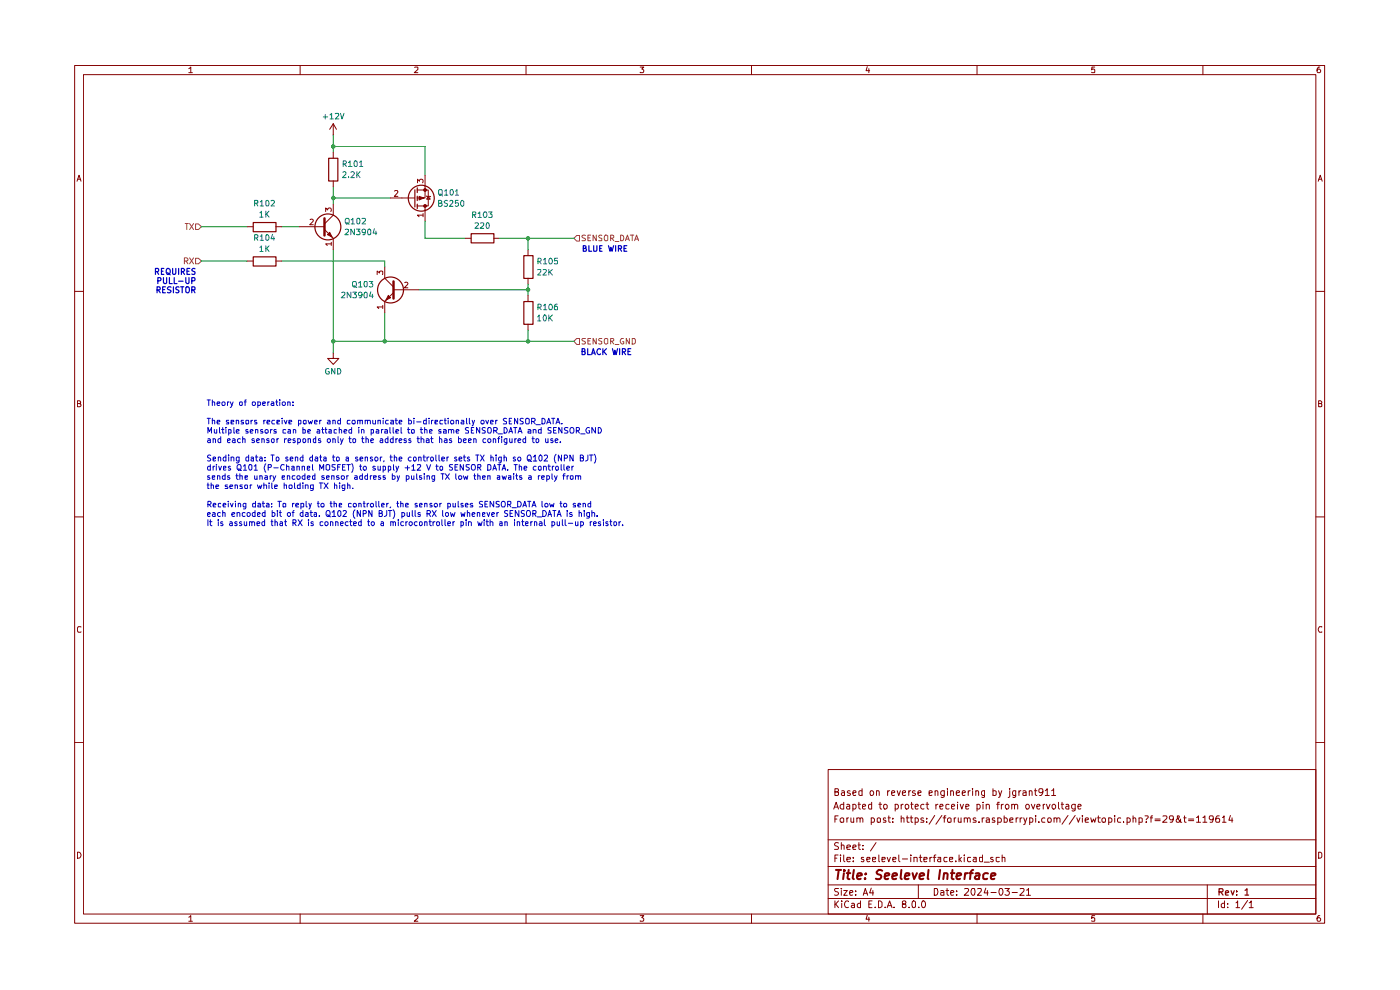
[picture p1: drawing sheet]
<svg xmlns="http://www.w3.org/2000/svg" width="297mm" height="210mm" viewBox="0 0 297 210" stroke-linecap="round" stroke-linejoin="round" font-family="sans-serif">
<g fill="none" stroke="#840000" stroke-width=".21">
<path d="M15.8 13.9h265.2v181.9h-265.2zM17.7 15.8h261.4v178.1h-261.4zM40 14.6l.5-.4v1.2M40 15.4h.8M63.7 13.9v1.9M88 14.3l.6-.1v.5l-.7 .7h.7M111.6 13.9v1.9M135.8 14.2h.8l-.5 .4 .5 .3-.1 .4h-.7M159.4 13.9v1.9M184 14.1l-.3 .9h.8M184.3 14.6v.8M207.3 13.9v1.9"/>
<path d="M232.2 14.2h-.6v.6l.1-.2h.4l.1 .2v.5h-.6M255.2 13.9v1.9M280 14.2a.55 .55 0 0 0-.6 .5l.2 .7h.4l.2-.2v-.3l-.3-.3h-.2l-.3 .3M16.3 38.4l.5-1.2 .4 1.2M16.5 38h.6M279.7 38.4l.4-1.2 .4 1.2M279.7 38h.6M15.8 61.8h1.9M70.7 74.8v1.2h1.2l-1.2 1.3-1.2-1.3h1.2M70.7 74.8h.1M279.1 61.8h1.9M16.4 85.6h.6v-.5l-.6-.1v1.3h.5l.3-.4-.3-.3"/>
<path d="M279.7 85.6h.5l.2-.3-.2-.3h-.5v1.3h.5l.2-.1v-.4l-.2-.2M15.8 109.6h1.9M279.1 109.6h1.9M17.2 133l-.6-.1-.2 .3v.7l.2 .2 .6-.1M280.4 133l-.5-.1-.2 .5 .2 .7 .5-.1M15.8 157.5h1.9M279.1 157.5h1.9M175.7 163.2h103.4v30.7h-103.4zM175.7 178.1h103.4M176.9 171.6l.5-1.4 .5 1.4M177 171.2h.7M177.1 168l.6-.1 .2-.2-.1-.3-.7-.1v1.4h.5l.3-.1v-.5l-.4-.1"/>
<path d="M177.1 173.7h.4M177.8 173.1h-.7v1.3M177.9 178.8l-.6-.1-.3 .4 .1 .2a.56 .56 0 0 1 .6 .3 .56 .56 0 0 1 0 .6h-.7M178.2 173.7a.45 .45 0 0 1 .8 0l-.1 .7h-.5zM178.5 179.4l.1-.2 .5 .2v.8M178.5 178.7v1.5M178.6 167.8h.5l.1 .9M179 170.7a.52 .52 0 0 0-.8 .2l.2 .6h.6M179 170.2v1.4M179.2 168.1h-.6l-.1 .3 .1 .3h.6M179.7 179.7l.7-.1-.1-.3-.4-.1-.2 .2v.8h.6M179.7 170.7h.5l.1 .9"/>
<path d="M179.7 173.5v.9M180 173.5l-.3 .2M180.3 170.9l-.6 .1-.1 .3 .1 .3 .6-.1M180.3 167.8a.35 .35 0 0 0-.3-.1 .35 .35 0 0 0-.3 .4l.7 .3-.2 .3h-.5M180.5 173.5l.1 .9 .5-.1M180.9 179.7l.7-.1-.2-.4h-.3l-.2 .2v.6l.1 .2h.5M180.9 170.7l.5-.1 .2 .3v.4l-.2 .3-.5-.1M180.9 168.2l.7-.1-.2-.4-.4 .1-.1 .7 .2 .2h.4M180.9 170.6v1.4M181.1 173.5v.9M181.8 173.7l.1-.1a.36 .36 0 0 1 .6 .1v.7M181.8 173.5v.9"/>
<path d="M182 179.2h.5M182 170.6h.5M182.2 178.7v1.3l.1 .2h.2M182.2 170.2v1.2l.3 .2M182.5 173.7l.1-.2 .4 .1 .1 .8M182.9 167.8l-.4-.1-.3 .2v.7l.3 .1h.4M182.9 167.3v1.4M183 171.1l.6-.2-.1-.3-.4 .1-.1 .7 .2 .2 .4-.1M183.1 179.3v.1M184.8 173.6l.5-.1 .2 .2-.1 .6-.6 .1M184.8 173.5v1.4M184.9 170.7l-.4-.1-.3 .3 .1 .6h.6"/>
<path d="M184.9 170.2v1.4M185.8 178.7l-1.1 1.8M185.9 167.9l.2-.2 .3 .1 .1 .9M185.9 167.7v1M186.1 173.7l.3-.2 .4 .2-.1 .7-.6-.1zM186.4 170.6h.6M186.7 170.2v1.2l.3 .2M187.5 170.7a.45 .45 0 0 1 .7 .2l-.1 .6-.4 .1-.2-.3zM187.9 173.6l-.4-.1-.1 .2 .1 .3 .5 .2-.1 .2h-.5M188.3 167.7v1M188.4 173.5h.5M188.6 173.1v1.1v.2h.3"/>
<path d="M188.7 167.7l-.4 .4M189.1 168.2l.7-.1-.1-.4-.5 .1-.1 .7 .2 .2h.4M189.4 174.3v.1M189.4 173.6v.1M189.9 170.7l.4-.1 .3 .3-.1 .6-.2 .1-.4-.1M189.9 170.6v1.4M190.3 167.7l.4 1 .3-1M191.2 173.7l.2-.2 .4 .1v.8M191.2 170.6v1M191.2 173.1v1.3M191.4 168.2l.7-.1v-.3l-.4-.1-.3 .3 .1 .7h.6M191.6 170.6l-.4 .3"/>
<path d="M192.1 170.7a.45 .45 0 0 1 .7 .2l-.1 .6-.4 .1-.3-.3zM192.3 173.5h.6M192.4 173.1v1.1l.1 .2h.4M192.8 167.7v1M193.1 173.5h.5M193.2 167.7l-.3 .1-.1 .3M193.2 170.6h.5M193.3 173.1v1.1l.1 .2h.2M193.4 170.2v1.2l.3 .2M194.1 173.6l.5-.1 .2 .2-.1 .7h-.6M194.1 171.1l.7-.2-.1-.3-.5 .1-.1 .7 .2 .2 .4-.1M194.1 167.8a.35 .35 0 0 0-.3-.1 .35 .35 0 0 0-.3 .4l.7 .3-.2 .3h-.5"/>
<path d="M194.1 173.5v1.4M194.7 168.2l.7-.1-.2-.4-.4 .1-.1 .7 .3 .2h.3M195.9 173.6a.36 .36 0 0 0-.6 .1l.7 .5-.1 .2h-.6M196 170.7a.45 .45 0 0 0-.7 .2l.1 .6 .3 .1 .3-.1M196.4 170.6h.6M196.6 174.3v.1M196.6 173.6v.1M196.7 170.2v1.2l.3 .2M197.1 168.2l.7-.1-.1-.3h-.6v.9h.6M198.3 173l-1.2 1.8M198.4 167.9l.1-.2 .4 .1 .1 .9M198.4 167.7v1"/>
<path d="M198.5 170.6v1M199 170.6l-.5 .3M199.4 171.1l.7-.2-.2-.3-.4 .1-.1 .7 .2 .2 .4-.1M199.8 173l-1.3 1.8M200.1 173.5h.6M200.3 167.7l-.1 1.4h-.6M200.3 167.8l-.4-.1-.3 .4 .1 .6h.6M200.7 173.1h-.4v1.3M201 173.7a.45 .45 0 0 1 .8 0l-.1 .7-.6-.1zM201 167.3v.1M201 167.7v1M201.3 170.7l-.4-.1-.2 .2v.7l.2 .1 .4-.1"/>
<path d="M201.7 167.9l.1-.2 .4 .1 .1 .9M201.7 167.7v1M201.8 171.1l.7-.2-.1-.3-.5 .1-.1 .7 .3 .2 .3-.1M202.4 173.5v.9M202.8 173.5l-.4 .2M202.9 168.2l.6-.1v-.3l-.4-.1-.2 .3v.7h.6M203.1 170.2v.1M203.1 170.6v1M203.3 173.5l.1 .9 .5-.1M203.7 170.6l.3 1 .4-1M203.9 173.5v.9M204.1 168.2l.7-.1-.1-.3-.4-.1-.2 .3 .1 .7h.5"/>
<path d="M204.6 173.7v-.1a.36 .36 0 0 1 .6 .1v.7M204.6 173.5v.9M204.9 171.1l.7-.2-.1-.2h-.6v.8h.6M205.2 173.7l.2-.2 .3 .1 .1 .8M205.4 167.7v1M205.8 167.7l-.4 .4M206.3 167.3v.1M206.3 167.7v1M207 173.6a.36 .36 0 0 0-.6 .1l.7 .5-.1 .2h-.6M207 167.9l.2-.2 .3 .1 .1 .9M207 167.7v1M207.3 170.7l.4-.1 .2 .3v.6l-.2 .1-.4-.1"/>
<path d="M207.3 170.6v1.4M207.7 174.3v.1M208.4 173.5v.9M208.5 170.2v.1M208.5 170.6v1M208.8 173.5l-.4 .2M208.9 167.7v1.4h-.6M208.9 167.8l-.4-.1-.3 .4 .2 .6h.5M209.2 173.6l.4-.1 .3 .2v.7h-.7v-.4l.7-.2M209.2 170.8l.1-.1a.36 .36 0 0 1 .6 .2v.7M209.2 170.6v1M210.7 167.8l.4-.1 .2 .2v.7l-.2 .1h-.4"/>
<path d="M210.7 167.3v1.4M211 173.6l-.3-.1-.2 .2 .2 .3 .4 .2-.1 .2h-.5M211.4 170.6h.6M211.7 173.6a.52 .52 0 0 1 .7 .1l-.1 .7h-.6M211.7 173.5v1.4M211.8 167.7l.4 1M212 170.2h-.3v1.4M212.4 170.6v1M212.5 167.7l-.4 1.4-.3 .1M212.9 170.6l-.5 .3M213 173.1v1.3h.5l.2-.7-.3-.2-.4 .1M213.3 170.9l.2-.3h.3l.2 .3v.4l-.2 .3-.4-.1z"/>
<path d="M214.2 174l.7-.2v-.2l-.4-.1-.3 .2 .1 .7h.6M214.2 167.7v1.3l-.3 .2M214.2 167.3v.1M214.6 170.8l.3-.2 .3 .1v.9M214.6 170.6v1M215.2 170.9a.35 .35 0 0 1 .4-.3 .35 .35 0 0 1 .3 .3v.7M215.5 167.7v1.2l-.3 .3-.3-.1M215.5 167.8l-.4-.1-.3 .4 .1 .6h.6M215.6 173.5v.9M216 173.5l-.4 .2M216.2 167.7v1M216.4 173.5v.9"/>
<path d="M216.6 167.7l-.4 .4M216.8 173.5l-.4 .2M217 167.8h.6l.1 .9M217.2 173.5l.3 .9M217.6 170.9l.2-.3h.3l.3 .3v.4l-.3 .3-.4-.1zM217.7 168.1l-.7 .1v.5h.7M217.8 173.5l-.4 1.3-.2 .1M218.4 167.9l.1-.2 .4 .1v.9M218.4 167.7v1M218.4 173.6a.45 .45 0 0 1 .7 .1l-.2 .7h-.5M218.4 173.5v1.4M218.8 170.6l.4 1 .3-1"/>
<path d="M219.5 167.7h.5M219.6 167.3v1.2l.4 .2M219.7 173.1h.1M219.7 173.5v.9M220 171.1l.6-.2-.1-.3-.4 .1-.1 .7 .2 .2 .4-.1M220.4 174.3v.1M221.2 167.9l-.2 .2h-.4l-.2-.2 .2-.6 .6 .1a.99 .99 0 0 1-.4 1.3h-.2M221.3 170.6v1M221.7 173.6a.45 .45 0 0 0-.7 .1l.1 .6 .6 .1M221.7 170.6l-.4 .3M221.7 167.7l.5-.4v1.4M221.7 168.7h.9"/>
<path d="M222 170.6l.3 1 .5-1M222.3 173.6l.5-.1 .2 .2-.2 .7h-.5zM223.1 167.7l.4-.4v1.4M223.1 168.7h.8M223.2 170.9l.2-.3h.3l.2 .3v.4l-.2 .3-.4-.1zM223.6 173.7l.2-.2 .3 .1 .1 .8M223.6 173.5v.9M224.2 173.7a.35 .35 0 0 1 .3-.2 .35 .35 0 0 1 .4 .2v.7M224.5 170.2v1.2l.3 .2M225.1 170.6h.5M225.3 170.2v1.2l.3 .2M226.1 170.7h.6v.9"/>
<path d="M226.6 173l-1.3 1.8M226.7 170.9l-.6 .2v.2l.2 .3 .4-.1M228.1 170.6l-.1 1.4h-.6M228.1 170.7a.52 .52 0 0 0-.8 .2l.2 .6h.6M228.1 173l-1.3 1.8M228.4 173.5l.4 .9 .3-.9M228.7 171.1l.7-.2-.1-.2-.4-.1-.2 .3 .1 .6h.5M229.6 173.1h.1M229.6 173.5v.9M230.2 174l.7-.2v-.2l-.4-.1-.3 .2 .1 .7h.6M231.4 173.5l.2 .9 .4-.7 .2 .7 .3-.9M232.8 173.5h.6"/>
<path d="M233 173.1v1.1l.1 .2h.3M233.8 173.7a.45 .45 0 0 1 .6-.1v.8h-.5zM235.2 173.6a.45 .45 0 0 1 .7 .1l-.1 .6-.6 .1M235.2 173.5v1.4M236.5 173.1h.1M236.5 173.5v.9M237.7 173.6l-.4-.1-.2 .2 .1 .6 .5 .1M238.3 174.3v.1M239.1 173.6a.45 .45 0 0 1 .7 .1l-.1 .6-.6 .1M239.1 173.5v1.4M240.4 173.7l.1-.2 .4 .1 .1 .8M240.4 173.1v1.3"/>
<path d="M241.6 173.6l.5-.1 .2 .2v.6l-.7 .1M241.6 173.5v1.4M242.9 173.1h.6l.1 .1-.4 .7M243.2 174.3v.1M244 173.5h.5M244.5 173.1h-.2l-.1 .1v1.2M245 173.7h1.1M245 174.1h1.1M246.7 173.1h.7l.2 .3-.1 .3-.9 .7h1M248.9 173.7l-.2 .2h-.4l-.2-.2 .1-.6h.6a1.27 1.27 0 0 1-.1 1.3h-.5M250.4 173.7v.4l-.3 .3h-.4l-.2-.2 .1-.4 .5-.3v-.4h-.3v.5l.6 .8h.3M251.1 173.5h.5"/>
<path d="M251.3 173.1v1.1l.1 .2h.2M252.1 173.7h1.1M252.1 174.1h1.1M253.8 173.4l.5-.3v1.3M253.8 174.4h.9M255.2 173.4l.4-.3v1.3M255.2 174.4h.8M257.4 173.7l-.3 .2-.6-.2 .2-.6h.6a1.27 1.27 0 0 1-.2 1.3h-.4M258.7 173.1h-.5a1.01 1.01 0 0 0-.1 1.3h.6v-.7a.52 .52 0 0 0-.8 .1M259.3 173.4l.4-.3v1.3M259.3 174.4h.8M261 173l-.3 1h.8"/>
<path d="M261.4 173.5v.9M16.4 180.8a.65 .65 0 0 1 .8 .6 .65 .65 0 0 1-.8 .6zM40 194.6l.5-.4v1.2M40 195.4h.8M63.7 193.9v1.9M88 194.3l.6-.1v.5l-.7 .7h.7M111.6 193.9v1.9M135.8 194.2h.8l-.5 .5 .5 .2-.1 .4h-.7M159.4 193.9v1.9M175.7 190.6h103.4M175.7 187.7h103.4M175.7 183.8h103.4"/>
<path d="M177.1 191.1v1.4M177.1 182h.4M177.3 191.8l.6 .7M177.8 181.4h-.7v1.4M177.9 188.5l-.8 .1v.4l.6 .2 .2 .4-.4 .3-.5-.1M177.9 191.1l-.8 .8M178.3 181.4v.1M178.3 181.9v.9M178.5 188.5v.1M178.5 188.9v1M178.6 191.1v.2M178.6 191.6v.9"/>
<path d="M179 188.9h.7l-.7 1h.7M179 181.4v1.1l.2 .3M179.7 182.3l.7-.1-.1-.3h-.6v.1v.7h.6M180 191.3v-.1a.7 .7 0 0 0-.9 .5 .7 .7 0 0 0 .6 .8l.3-.1M180.3 189.4l.6-.2-.1-.3-.5 .1v.7l.1 .2 .4-.1M180.7 191.7l.4-.1 .2 .2v.7M181 182.6v.2M181 181.9v.1M181.3 191.9l-.7 .3 .2 .3 .5-.1M181.5 189.7v.2M181.5 189v.1M182.5 191.7a.45 .45 0 0 0-.6 .2l.1 .5h.5"/>
<path d="M182.5 191.1v1.4M183.1 180.1v.1M183.1 189.9l.5-1.4 .5 1.4M183.2 181.9h-.4l-.1 .1 .2 .3 .3 .1v.3h-.5M183.2 189.5h.8M183.9 182.3l.7-.1-.1-.3h-.5l-.1 .1 .1 .7h.5M184 194.1l-.3 .9h.8M184.3 194.6v.8M184.3 191.8h.5M184.8 188.4l-.3 1h.8M185 191.1h-.7v1.4h.7M185.1 182.3l.7-.1v-.3h-.6l-.1 .1 .1 .7h.6"/>
<path d="M185.2 188.9v1M185.7 192.4v.1M186.4 191.1h.3l.4 .3v.8l-.4 .3h-.3zM186.4 181.4v1.3l.2 .1M187.1 182.3l.7-.1-.1-.3h-.6v.8h.6M187.8 192.4v.1M188.2 192.5l.5-1.4 .5 1.4M188.2 181.9l.4 .9 .3-.9M188.4 192.1h.7M189.4 182.3l.7-.1-.1-.3h-.5l-.1 .1 .1 .7h.5M189.7 192.4v.1M190.7 181.4v1.1l.2 .3"/>
<path d="M191.4 182.2h1.1M191.7 191.8l-.3-.2v-.3l.3-.2 .4 .1v.5l-.7 .2v.5a.48 .48 0 0 0 .7 0 .48 .48 0 0 0 0-.6h-.2M192.9 192.4v.1M193.2 181.4v.1M193.2 181.9v.9M193.5 191.3l.4-.2 .3 .2-.1 1.1h-.6zM193.9 182l.6-.1 .1 .9M193.9 181.9v.9M194.8 187.7v2.9M194.9 192.4v.1M195 181.9h.6M195.2 181.4v1.1l.4 .3"/>
<path d="M195.7 191.2l.1-.1a.75 .75 0 0 1 .6 .7 .75 .75 0 0 1-.6 .7l-.3-.5zM196 182.3l.7-.1-.1-.3h-.6v.8h.6M197.3 181.9v.9M197.7 181.9h-.3l-.1 .2M198 181.9h.5M198.2 188.5h.5a.83 .83 0 0 1 .2 .9 .83 .83 0 0 1-.7 .5zM198.5 181.4h-.3v1.4M199 181.9h.6v.9M199.6 189h.6v.9M199.6 182.2h-.5l-.2 .3 .2 .3 .5-.1M200.2 189.2l-.6 .2v.4h.6M200.7 188.9h.6"/>
<path d="M200.9 188.5v1.2l.4 .2M200.9 181.9h-.6l-.1 .2 .1 .6h.6M201.4 182.3l.7-.1v-.3h-.6l-.1 .1 .1 .7h.6M201.7 189.4l.7-.2-.1-.2-.5-.1-.1 .2 .1 .7h.5M202.8 182.6v.2M202.9 189.7v.2M202.9 189v.1M203.5 181.4v1.4M203.5 182.2l.5 .6M204 181.9l-.5 .5M204.6 181.4v.1M204.6 181.9v.9"/>
<path d="M204.6 188.6l.7-.1 .2 .3-.9 1.1h.9M205.9 181.9h-.6l-.1 .2 .1 .6h.6M206.2 188.6l.5-.1a1.1 1.1 0 0 1-.2 1.4l-.3-.2-.2-.4zM206.5 181.9h.6v.9M207.1 182.2h-.4l-.3 .3 .3 .3 .4-.1M207.3 193.9v1.9M207.4 188.6l.7-.1 .1 .3-.8 1.1h.8M208.5 181.9l-.7 .1v.6l.2 .2 .5-.1M208.5 181.4v1.4M208.8 182.9h1.1M209.1 188.4l-.3 1h.8M209.5 188.9v1"/>
<path d="M210.2 189.3h1.1M210.7 181.9h-.5l-.1 .1 .2 .3 .4 .1v.3h-.6M212 181.9l-.7 .1v.6l.3 .2 .4-.1M212.1 188.5a.75 .75 0 0 1 .8 .6 .75 .75 0 0 1-.5 .8 .89 .89 0 0 1-.3-1.4zM212.6 182l.5-.1 .1 .9M212.6 181.4v1.4M213.2 188.5h.9l-.5 .5h.3l.2 .2-.1 .5-.1 .2-.7-.2M214.7 189.3h1.1M216.4 188.6l.7-.1 .2 .3-1 1.1h1M217.8 188.8l.4-.3v1.4M217.8 189.9h.8M232.2 194.2h-.6v.6l.1-.1h.4l.1 .1v.5h-.6"/>
<path d="M255.2 193.9v1.9M256.1 187.7v6.2M258.5 191.1v1.4M259.8 191.7l-.5-.1-.2 .3 .1 .5h.6M259.8 191.1v1.4M260.4 192.4v.1M260.4 191.7v.1M262.2 191.5l.4-.4v1.4M262.2 192.5h.8M264.7 191l-1.3 1.9M265 191.5l.3-.2 .1-.2v1.4M265 192.5h.9"/>
<path d="M279.7 180.8h.4l.3 .3v.6l-.3 .3h-.4zM280 194.2a.55 .55 0 0 0-.6 .5l.2 .7h.4l.2-.2v-.3l-.3-.2h-.2l-.3 .2"/>
<circle cx="185" cy="168.3" r=".48"/>
</g>
<path d="M258.6 189.2h.7l.2-.3-.1-.3-.8-.1v1.4M259 189.2l.5 .7M260 189.4l.6-.1-.1-.4-.4 .1-.1 .7 .1 .2h.5M261.2 188.9l.3 1 .3-1M262.3 189.8v.1M262.3 189v.2M264.1 188.9l.4-.4v1.4M264.1 189.9h.8" fill="none" stroke="#840000" stroke-width=".25"/>
<g fill="none" stroke="#840000" stroke-width=".42">
<path d="M177.3 184.5h1.1M177.9 184.5l-.2 2M179 185.2l-.1 1.3M179.1 184.5v.3M179.6 185.2h.8M180 184.5l-.2 1.7 .4 .3M181.1 184.5l-.2 1.7 .2 .3M181.8 185.9l1-.3v-.3a.6 .6 0 0 0-.9 .2v.9h.7M183.5 186.3v.2M183.7 185.3l.1 .1-.2 .1 .1-.2-.1 .2M187.2 184.7l-.8-.2-.4 .5 .1 .3 .7 .3 .2 .4-.4 .5-.8-.1M187.7 185.9l.9-.3v-.3a.6 .6 0 0 0-.8 .2v.9h.6"/>
<path d="M189.4 185.9l.9-.3-.1-.3a.6 .6 0 0 0-.8 .2v.9h.7M191.2 184.5l-.1 1.7 .2 .3M192 185.9l.9-.3v-.3h-.7l-.3 .9 .3 .3 .5-.1M193.6 185.2l.3 1.3 .6-1.3M195.1 185.9l.9-.3v-.3a.6 .6 0 0 0-.9 .2v.9h.8M197 184.5l-.2 1.7 .2 .3M199.4 184.5l-.2 2M200.3 185.4l.2-.2 .5 .1v1.2M200.3 185.2l-.2 1.3M201.7 185.2h.8M202.1 184.5l-.2 1.7 .4 .3M202.9 185.9l.9-.3v-.3l-.6-.1-.2 .3v.9h.7"/>
<path d="M204.8 185.2l-.2 1.3M205.3 185.2l-.6 .3M205.6 185.2h.8M206.5 184.5l-.5 .4-.2 1.6M207 185.3h.7l-.1 1.2M207.8 185.6l-.7 .1-.3 .4 .3 .4 .6-.1M209.6 185.3a.72 .72 0 0 0-1 .2v.8l.2 .2 .6-.1M210.2 185.9l.9-.3v-.3a.6 .6 0 0 0-.8 .2v.9h.6"/>
</g>
<path d="M122.3 50h.6v1.1h-.6l-.5-.6z" fill="#fff"/>
<g fill="none" stroke="#848400" stroke-width=".21">
<path d="M122.3 50h.6v1.1h-.6l-.5-.6zM124.2 50h-.7l-.1 .2 .6 .3 .2 .4-.2 .2h-.6M124.7 50.5h.4M125.3 49.9h-.6v1.2h.6M126.5 49.9v1.2l-.7-1.2v1.2M127.7 50l-.4-.1-.3 .2 .3 .4 .4 .1v.4l-.7 .1M128.4 49.9l.5 .1v.9l-.1 .2h-.4a.86 .86 0 0 1 0-1.2zM129.5 50.5h.5l.2-.2-.1-.3-.6-.1v1.2M129.8 50.5l.4 .6M130.5 51.2h.8M131.7 49.9a.66 .66 0 0 1 .6 .4 .66 .66 0 0 1-.2 .8h-.4zM132.7 51.1l.4-1.2 .4 1.2"/>
<path d="M132.8 50.7h.6M133.7 49.9h.8M134.1 49.9v1.2M134.6 51.1l.4-1.2 .5 1.2M134.8 50.7h.6"/>
</g>
<path d="M111.1 54.2h2v4.9h-2z" fill="none" stroke="#840000" stroke-width=".25"/>
<path d="M112 53v1.2M112 59v1.3" fill="none" stroke="#840000" stroke-width=".21"/>
<path d="M122.3 71.8h.6v1.3h-.6l-.5-.7z" fill="#fff"/>
<g fill="none" stroke="#848400" stroke-width=".21">
<path d="M122.3 71.8h.6v1.3h-.6l-.5-.7zM124.2 71.8h-.6l-.2 .2 .2 .3 .5 .2v.4h-.7M124.7 72.3h.4M125.3 71.8h-.6v1.2h.6M126.5 71.8v1.2l-.7-1.2v1.2M127.7 71.8h-.5l-.2 .2 .2 .3 .5 .2v.4h-.7M128.4 71.8h.4l.1 .2v.8l-.5 .2a.86 .86 0 0 1 0-1.2zM129.5 72.4l.6-.1 .1-.3-.2-.2h-.5v1.2M129.8 72.4l.4 .6M130.5 73.1h.8M132.3 71.8h-.5a.67 .67 0 0 0-.2 .7 .67 .67 0 0 0 .5 .5l.2-.1v-.4h-.2M133.5 71.8v1.2l-.7-1.2v1.2"/>
<path d="M134.1 71.8h.5l.2 .3v.5l-.3 .4h-.4z"/>
</g>
<path d="M100 49.6h4.8v1.9h-4.8zM111.1 64h2v4.8h-2z" fill="none" stroke="#840000" stroke-width=".25"/>
<path d="M98.6 50.5h1.3M104.7 50.5h1.2M112 62.7v1.2M112 68.8v1.2" fill="none" stroke="#840000" stroke-width=".21"/>
<path d="M41.5 47.5h.6l.7 .6-.7 .6h-.6z" fill="#fff"/>
<path d="M39.3 47.4h.7M39.6 47.4v1.3M40.2 47.4l.9 1.3M41.1 47.4l-.9 1.3M41.5 47.5h.6l.7 .6-.7 .6h-.6z" fill="none" stroke="#848400" stroke-width=".21"/>
<path d="M41.5 54.8h.6l.7 .6-.7 .6h-.6z" fill="#fff"/>
<path d="M39.1 55.4l.7-.1 .1-.3-.3-.3h-.5v1.3M39.5 55.4l.4 .6M40.2 54.7l.9 1.3M41.1 54.7l-.9 1.3M41.5 54.8h.6l.7 .6-.7 .6h-.6z" fill="none" stroke="#848400" stroke-width=".21"/>
<path d="M88.5 39.8v1.1M53.7 47.2h4.8v2h-4.8zM53.7 54.5h4.8v1.9h-4.8zM88 40.3v3.6M88.5 41.6v.9M88.5 43.3v.9" fill="none" stroke="#840000" stroke-width=".25"/>
<path d="M90.2 39.6v2.4h-1.7M52.4 48.1h1.3M52.4 55.4h1.3M58.5 48.1h1.3M58.5 55.4h1.3M85.3 42h2.7M88.5 40.3h2.3v3.4h-2.3M88.9 41.7l1 .3-1 .4zM90.2 43.7v.8" fill="none" stroke="#840000" stroke-width=".21"/>
<path d="M88.9 41.7l1 .3-1 .4z" fill="#840000"/>
<path d="M90 40.1h.4v.4h-.4zM90.4 41.6l1 .1M90.8 41.7l.5 .6h-.8z" fill="none" stroke="#840000" stroke-width=".21"/>
<circle cx="89.4" cy="42" r="2.75" fill="none" stroke="#840000" stroke-width=".25"/>
<path d="M90 40.1h.4v.4h-.4z" fill="#840000"/>
<path d="M90 43.5h.4v.4h-.4z" fill="none" stroke="#840000" stroke-width=".21"/>
<path d="M90 43.5h.4v.4h-.4z" fill="#840000"/>
<path d="M88.6 38.8v-.8l.4 .4 .1-.3h.6v.7M90.2 37.2v2.4M68.8 48.7l1.9 1.8M69.9 49.3l.5 1-.9-.5zM70.7 45.6l-1.9 1.9M82.8 42h2.5M83.7 40.6l.5-.2 .2 .3-.7 1h.7M89.7 45.6h-1.1l.3 .4M89.7 45.3v.7M90.2 44.5v2.4" fill="none" stroke="#840000" stroke-width=".21"/>
<path d="M68.8 46.3v3.7" fill="none" stroke="#840000" stroke-width=".51"/>
<path d="M69.9 49.3l.5 1-.9-.5z" fill="#840000"/>
<g fill="none" stroke="#840000" stroke-width=".25">
<path d="M69.7 33.6h2v4.8h-2z"/>
<circle cx="69.6" cy="48.1" r="2.75"/>
</g>
<g fill="none" stroke="#840000" stroke-width=".21">
<path d="M70.7 28.6h.1M70.7 26.2v2.4M70.7 32.3v1.2M70.7 38.4v1.2M70.7 26.2l-.8 1.2M70.7 26.2l.7 1.2M63.4 48.1h5.4M65.8 46.6l.4-.1 .3 .3-.8 .9h.8M69.1 44.9v-.8l.4 .4 .3-.4 .4 .1v.7M70.3 51.7h-1.2l.3 .4M70.3 51.4v.7M70.7 43.3v2.3"/>
<path d="M70.7 50.5v2.5M81.6 59l1.9 1.9M82.4 62.7l.4 .5-.9 .5zM83.5 62.1l-1.9 1.8"/>
</g>
<path d="M83.5 59.7v3.6" fill="none" stroke="#840000" stroke-width=".51"/>
<path d="M82.4 62.7l.4 .5-.9 .5z" fill="#840000"/>
<circle cx="82.8" cy="61.5" r="2.75" fill="none" stroke="#840000" stroke-width=".25"/>
<path d="M80 58.3v-.8l.5 .4v-.3l.2-.1 .5 .1-.1 .7M81.6 56.6v2.4M85.9 59.9h.4l.2 .3-.7 .8h.7M81.2 65.1h-1.2l.4 .3M81.2 64.8v.6M81.6 63.9v2.5M83.5 61.5h5.4" fill="none" stroke="#840000" stroke-width=".21"/>
<g fill="none" stroke="#008400" stroke-width=".21">
<path d="M70.7 28.6v3.7M70.7 39.6v3.7M70.7 31.1h19.5v6.1M42.8 55.4h9.6M42.8 48.1h9.6M59.8 55.4h21.8v1.2M59.8 48.1h3.6M70.7 53v21.8M70.7 42h12.1M90.2 46.9v3.6h8.4M105.9 50.5h15.9M112 50.5v2.5"/>
<path d="M70.7 72.4h51.1M81.6 66.4v6M88.9 61.5h23.1M112 60.3v2.4M112 70v2.4"/>
</g>
<g fill="none" stroke="#0000c2" stroke-width=".25">
<path d="M33 57.6h.5l.2-.2v-.3l-.2-.2h-.5v1.3M33.3 57.6l.4 .6M33.5 59.6l.6-.1v-.5l-.6-.1v1.3M34.2 57.5h.4M34.7 58.9v1l.2 .3 .5-.2v-1.1M34.8 56.9h-.6v1.3h.6M35.4 57.1l.1-.2 .5 .2a.79 .79 0 0 1-.2 1.1h-.3a.9 .9 0 0 1-.1-1.1zM35.5 57.9l.6 .4M35.9 58.9v1.3h.6M36.6 56.9v1.1l.2 .2h.2l.3-.2v-1.1M37 58.9v1.3h.6M37.9 56.9v1.3"/>
<path d="M37.9 59.6h.9M38.5 57.6h.4l.3-.4-.3-.3h-.4v1.3M38.7 57.6l.5 .6M39.4 58.9v1l.3 .3 .4-.2v-1.1M39.7 57.5h.4M40.3 56.9h-.6v1.3h.6M40.7 59.6h.5l.2-.2v-.3l-.2-.2h-.5v1.3M41.4 57l-.5-.1-.2 .3 .1 .2 .6 .3v.3l-.2 .2-.5-.1M123.7 52.7l.6-.1v-.4l-.6-.1v1.2h.6l.1-.4-.3-.2M124.9 52.1v1.2h.6M125.9 52.1l.1 1.2 .5-.1 .1-1.1M127.2 52.7h.4"/>
<path d="M127.7 52.1h-.5v1.2h.5M129.1 52.1l.3 1.2 .2-.8 .2 .8 .4-1.2M130.6 52.1v1.2M131.2 52.7h.6v-.5l-.6-.1v1.2M131.4 52.7l.5 .6M132.4 52.7h.4M133 52.1h-.6v1.2h.6M33.3 61.5l.6-.1v-.5l-.6-.1v1.3M33.6 61.5l.4 .6M34.5 61.4h.4M35.1 60.8h-.6v1.3h.6M36.3 60.9l-.5-.1-.3 .3 .2 .3 .6 .4-.3 .3-.5-.1"/>
<path d="M36.8 60.8v1.3M38 60.9h-.6v.5l.5 .2 .1 .3-.3 .2-.4-.1M38.3 60.8h.7M38.7 60.8v1.3M39.4 61l.5-.2a.86 .86 0 0 1 0 1.3l-.5-.2zM40.7 61.5l.7-.1v-.4l-.2-.2h-.5v1.3M41 61.5l.4 .6M123.5 74.6l.6-.1v-.4l-.2-.1h-.4v1.2l.6-.1 .1-.3-.3-.2M124.7 74v1.2h.6M125.5 75.2l.4-1.2 .4 1.2M125.6 74.9h.6M127.4 74.1l-.3-.1a.61 .61 0 0 0-.5 .7 .61 .61 0 0 0 .8 .4"/>
<path d="M127.9 74v1.2M128.1 74.6l.6 .6M128.7 74l-.8 .7M129.9 74l.4 1.2 .1-.9 .3 .9 .3-1.2M131.4 74v1.2M132 74.6h.6v-.6h-.6v1.2M132.3 74.6l.4 .6M133.2 74.6h.4M133.8 74h-.6v1.2h.6"/>
</g>
<g fill="#008400">
<circle cx="70.7" cy="72.4" r=".47"/>
<circle cx="112" cy="61.5" r=".47"/>
<circle cx="112" cy="50.5" r=".47"/>
<circle cx="112" cy="72.4" r=".47"/>
<circle cx="81.6" cy="72.4" r=".47"/>
<circle cx="70.7" cy="42" r=".47"/>
<circle cx="70.7" cy="31.1" r=".47"/>
</g>
<g fill="none" stroke="#008484" stroke-width=".21">
<path d="M68.6 24.8h.9M69 24.3v.9M70 24.4l.4-.4v1.2M70 25.2h.7M71.1 24.1l.6-.1 .2 .3-.8 .9h.8M72.2 24l.4 1.2 .4-1.2M72.7 36.6l.5-.2 .2 .3-.8 1h.8M72.8 34.8h.4l.3-.3-.1-.3-.6-.1v1.2M73.1 34.8l.4 .5M73.9 37.5v.2M73.9 34.5l.4-.4v1.2M73.9 35.3h.8"/>
<path d="M74.4 36.6l.5-.2 .3 .3-.1 .3-.7 .7h.8M75.2 34.2l.3-.1 .3 .3v.7l-.2 .2-.4-.1zM75.7 36.4v1.3M75.9 37l.5 .7M76.3 34.5l.3-.4v1.2M76.3 35.3h.7M76.4 36.4l-.7 .8M54 43.1h.6l.1-.5-.7-.1v1.2M54 50.5h.5l.2-.2v-.4l-.7-.1v1.2M54.4 43.1l.3 .6M54.4 50.5l.3 .5M55.1 45.1h.2l.2-.3v1.3"/>
<path d="M55.1 52.5l.4-.3v1.1M55.1 46.1h.7M55.1 53.3h.7M55.2 42.8l.3-.3v1.2M55.2 50.1l.3-.3v1.2M55.2 43.7h.7M55.2 51h.7M56.4 44.8v1.3M56.4 52.2v1.1M56.5 42.6l.2-.1a.84 .84 0 0 1 .2 1.2h-.3l-.2-.2zM56.5 49.9h.1a.6 .6 0 0 1 .5 .4 .6 .6 0 0 1-.2 .7h-.3l-.2-.2zM56.6 45.4l.5 .7"/>
<path d="M56.6 52.7l.5 .6M57.1 44.8l-.7 .8M57.1 52.2l-.7 .6M57.5 42.6l.5-.1 .3 .3-.8 .9h.8M57.8 49.7l-.3 .9h.8M58.1 50.2v.8M73.2 48.7h.7v.4l-.7 .7h.7M73.4 46.3h.5a.77 .77 0 0 1-.2 1.2h-.2a.86 .86 0 0 1-.1-1.2zM73.5 47.2l.6 .4M74.5 46.7l.3-.4v1.2M74.5 47.5h.7M74.9 59.7h.5a.86 .86 0 0 1 0 1.2 .46 .46 0 0 1-.6-.4z"/>
<path d="M75.2 48.6v1.2l-.8-1.2v1.2M75.6 48.6h.8l-.5 .4 .5 .3-.1 .5-.7-.1M75.7 46.5l.2-.2h.3a.91 .91 0 0 1-.1 1.2l-.4-.3zM76.8 46.4l.6-.1 .2 .2-.1 .3-.7 .7h.8M77.3 59.8l.4-.1 .2 .2v.7l-.3 .3-.3-.1zM77.6 49.1l-.1 .2a.42 .42 0 0 1-.6-.1 .42 .42 0 0 1 0-.5l.4-.1 .3 .3-.2 .8-.4 .1M78.1 48.7l.3-.1 .3 .3v.7l-.2 .2-.4-.1zM78.3 59.7h.8l-.4 .4 .3 .1v.6h-.7M79.4 48.5l-.2 .9h.7M79.8 49v.8M93.1 43.1l.5-.1v-.4l-.5-.1v1.3h.5l.2-.4-.3-.3M93.1 40.4l.1-.2h.4l.2 .2v.8l-.2 .2-.5-.2z"/>
<path d="M93.3 41.1l.6 .5M94.3 40.6l.4-.4v1.2M94.3 41.4h.7M94.9 42.6l-.4-.1-.3 .3 .1 .2 .6 .3v.3l-.2 .2-.5-.1M95.4 42.7l.4-.2 .3 .3-.8 1h.8M95.6 40.3l.4-.1a.72 .72 0 0 1-.2 1.2l-.3-.3zM96.6 40.6l.3-.4v1.2M96.6 41.4h.7M97.2 42.5h-.6v.6l.5-.1 .2 .2v.3l-.3 .3-.4-.2M97.9 42.6l.2-.1 .3 .3v.7l-.3 .3a.71 .71 0 0 1-.2-1.2zM100.2 45.6h.6l.1-.6h-.7v1.1M100.5 45.6l.4 .5"/>
<path d="M100.8 47.3l.5-.1 .2 .3-.7 .9h.7M101.4 45.3l.4-.3v1.1M101.4 46.1h.7M101.9 47.3h.7v.5l-.7 .6h.7M102.7 45h.4a.66 .66 0 0 1-.2 1.1 .84 .84 0 0 1-.2-1.1zM103.2 47.3l.3-.1a.91 .91 0 0 1 .1 1.2l-.4-.1zM103.6 45h.8l-.4 .4 .4 .2v.5h-.8M114 57.2h.7v.5l-.7 .6h.7M114.1 55.5l.6-.1v-.5l-.6-.1v1.2M114.4 55.5l.4 .5M115.2 57.2h.6l.1 .3-.8 .8h.8M115.3 55.1l.4-.3v1.2"/>
<path d="M115.3 56h.7M116.4 57.2v1.1M116.6 54.9l.2-.1a.6 .6 0 0 1 .4 .6 .6 .6 0 0 1-.6 .6l-.2-.5zM116.6 57.7l.6 .6M117.2 57.2l-.8 .6M118.3 54.8h-.6l-.1 .6 .6-.1 .1 .6h-.7M69.8 78.2a.46 .46 0 0 0-.7 .2v.7l.2 .2 .6-.1v-.4h-.3M71 78.1v1.2l-.6-1.2v1.2M71.6 78.1a.66 .66 0 0 1 .7 .5 .66 .66 0 0 1-.2 .7h-.5zM72.5 62.1h.7v.4l-.8 .7h.8M74.4 62v1.2l-.7-1.2v1.2M74.8 62h.8l-.4 .4 .4 .3-.1 .5-.7-.1"/>
<path d="M75 60.6h.3l.4 .4M76 60l.5-.3v1.2M76 60.9h.8M76.8 62.5l-.1 .2a.42 .42 0 0 1-.5-.1 .42 .42 0 0 1-.1-.5l.4-.1 .3 .2-.2 .9-.4 .1M77.3 62.1l.3-.1 .3 .2v.8l-.2 .2-.4-.1zM78.7 61.9l-.3 .9h.8M79 62.4v.8M114 67.2l.4-.4v1.3M114 68.1h.7M114.1 65.2l.6-.1v-.5l-.6-.1v1.2M114.4 65.2l.4 .5M115.3 64.9l.4-.4v1.2"/>
<path d="M115.3 65.7h.7M115.5 66.8a.68 .68 0 0 1 .4 .6 .68 .68 0 0 1-.4 .7l-.3-.5 .1-.6zM116.4 66.8v1.3M116.6 64.6h.3a.67 .67 0 0 1 0 1.1l-.3-.1a.78 .78 0 0 1 0-1zM116.6 67.4l.6 .7M117.2 66.8l-.8 .8M118.2 64.5l-.4 .1-.2 .9 .1 .2 .6-.1-.1-.6-.3-.1-.3 .3"/>
</g>
<g fill="none" stroke="#0000c2" stroke-width=".21">
<path d="M43.9 84.8h.7M43.9 88.7h.7M44.1 91.9v-1.2l.4 .8 .4-.8v1.2M44.1 93.1h.4l.1 .1v.7M44.3 84.8v1.2M44.3 88.7v1.2M44.6 93.3a.46 .46 0 0 0-.6 .4l.2 .2 .4-.1M44.6 99h-.5l-.1 .5a.36 .36 0 0 0 .6 .2M44.6 98.6v1.1M44.7 96.6h-.6v.5l.5 .2 .1 .2-.2 .3-.5-.1M45 85.3h.5l.1 .7M45 89.2h.5l.1 .7"/>
<path d="M45 84.8v1.2M45 88.7v1.2M45.2 93.1h.4l.1 .1v.7M45.2 97.4l.5-.1v-.3h-.5v.7h.5M45.2 93.1v.8M45.2 98.9v.8M45.5 91.1l.1 .8 .4-.1M45.6 98.9l-.4 .2M45.9 98.6h.1M45.9 98.9v.8M46 91.1v.8M46.1 85.6l.6-.1-.1-.2h-.5v.1v.5l.1 .1 .4-.1"/>
<path d="M46.1 89.6l.6-.2-.1-.2h-.5v.1v.6h.5M46.3 97.1l.2-.2 .3 .2v.7M46.3 96.9v.9M46.4 98.9l.3 .8 .3-.8M46.6 90.7v1l.1 .2M46.8 93.1a.36 .36 0 0 0-.6 .2l.1 .5h.5M46.8 92.6v1.3M47 91.1h.5M47.2 85.3h.4l.2 .1v.4l-.3 .2-.4-.2v-.4zM47.2 90.7v1.2h.3M47.4 99.3l.5-.1v-.2h-.5v.7h.5M47.9 90.7v.1"/>
<path d="M47.9 97l-.3-.1-.3 .3 .1 .5h.5M47.9 91.1v.8M47.9 96.5v1.3M48.3 93.5l.6-.2-.2-.2-.4 .1v.5l.1 .2 .4-.1M48.3 85.3v.7M48.5 89.2h-.4l-.1 .1 .2 .3h.3v.3h-.5M48.5 91.2h.5v.6l-.5 .1M48.5 96.5v.2M48.5 91.1v1.2M48.5 96.9v.9M48.6 85.3h-.3v.1M48.9 99l-.3-.1-.2 .2 .5 .5-.1 .1h-.4"/>
<path d="M48.9 85.3l.3 .7M49 89.6l.6-.2-.1-.2h-.5v.7h.5M49 97.1l.2-.2 .4 .2v.7M49 96.9v.9M49.4 93.1h.3l.2 .1v.7M49.4 85.3l-.2 .7-.3 .4M49.6 90.7v1.2h.2M49.9 93.3l-.6 .3 .1 .3 .5-.1M50.1 89.2h.4l.1 .7M50.1 91.5l.6-.1v-.2l-.4-.1-.2 .2 .1 .6h.5M50.1 89.2v.7M50.4 98.7l.1-.1h.5a.86 .86 0 0 1-.1 1.1l-.5-.1z"/>
<path d="M50.5 99.5h.3l.4 .3M50.7 96.9v1.1l-.2 .2-.4-.1M50.7 97l-.4-.1-.2 .2v.5l.2 .2 .4-.1M50.9 85.3h.5v.6h-.5zM51 93.1h-.4l-.2 .2v.3l.2 .3 .4-.1M51.5 93.1h.5v.8M51.5 92.6v1.3M51.6 89.2h-.4l-.1 .1 .2 .3h.3v.3h-.5M51.6 98.9l.4-.3v1.1M51.6 99.7h.7M51.8 85.3h.4M52.2 89.2h.5v.7l-.5-.1z"/>
<path d="M52.2 84.8h-.2v1.2M52.6 91.2h-.4v.2l.4 .1 .1 .2-.1 .2h-.4M52.7 97l-.4-.1-.1 .2v.5l.1 .2 .4-.1M52.7 96.5v1.3M52.9 98.6h.4l.1 .1v.8l-.1 .2a.6 .6 0 0 1-.6-.5 .6 .6 0 0 1 .2-.6zM53.1 91.5l.6-.1-.2-.3-.4 .2v.4l.1 .2h.4M53.3 97h.5v.8M53.3 89.2v.7M53.6 85.3h.4l.2 .1-.1 .5h-.5zM53.6 89.2l-.3 .2M53.8 97.3l-.5 .1v.3h.5M53.9 93.1h-.3l-.2 .2 .2 .2h.3l.1 .2-.2 .2-.4-.1"/>
<path d="M53.9 98.9l.4-.3v1.1M53.9 99.7h.7M54.2 91.2h.5v.7M54.2 91.1v.8M54.2 96.9h.5M54.4 96.5v1.1l.3 .2M54.4 89.2h-.4v.3l.4 .1 .1 .1-.1 .2h-.4M54.4 93.5l.6-.2-.1-.2-.5 .1v.5l.2 .2 .4-.1M54.7 85.9h.5l.1-.5-.2-.1h-.4v1.1M55.1 97l.4-.1 .1 .2v.7M55.5 93.1h.4l.2 .1v.7M55.5 93.1v.8"/>
<path d="M55.6 97.3h-.4l-.2 .2 .2 .3 .4-.1M55.7 85.6l.6-.1-.1-.2h-.4l-.1 .1v.5l.2 .1 .3-.1M55.7 91.2h-.4v.2l.4 .1v.4h-.4M56 89.2v.7M56.2 97.6v.2M56.2 97v.1M56.3 89.2h-.2l-.1 .2M56.3 91.2h.5l.1 .5-.2 .2h-.3l-.2-.2zM56.4 98.4a1.32 1.32 0 0 0 0 1.8M56.6 89.6l.6-.2v-.2h-.5l-.1 .1 .1 .6h.5M56.8 85.3v.7M56.9 99.1h.6v-.5h-.6v1.1"/>
<path d="M57.1 93.1h-.4l-.1 .1 .1 .3h.4v.3h-.5M57.2 85.3h-.3l-.1 .1M57.4 91.1v.8M57.5 96.5h.7M57.6 85.3h.4l.1 .7M57.7 93.1h.5v.6l-.2 .2-.4-.3zM57.7 91.1l-.3 .3M57.8 96.5v1.3M58.1 85.5l-.5 .1-.1 .2 .2 .2 .4-.1M58.1 99.2h.9M58.3 89.2h-.5l-.1 .2v.3l.1 .2h.5M58.5 85.3h.4"/>
<path d="M58.6 91.2l-.3-.1-.2 .2 .2 .2h.3v.4h-.5M58.6 97.1l.2-.2 .3 .1v.7l-.3 .1-.2-.2zM58.7 84.8v1.1l.2 .1M58.8 89.6l.5-.2v-.2h-.5v.7h.5M58.8 93.1v.8M59.1 93.1h-.3v.2M59.4 84.8v.1M59.4 85.3v.7M59.9 85.4l.1-.1h.4l.1 .1v.5h-.6zM59.9 88.7v.1M59.9 89.2v.7M60.3 89.2l.3 .7 .3-.7"/>
<path d="M60.3 98.6h-.5a.61 .61 0 0 0-.3 .7 .61 .61 0 0 0 .8 .4M60.4 93.1v.8M60.6 91.2h-.6v.6l.6 .1M60.8 93.1l-.4 .2M60.8 99.1l.2-.2 .3 .1v.7M60.8 98.6v1.1M61 85.3h.5l.1 .7M61 97h-.4v.3l.4 .1 .1 .2-.1 .2-.4-.1M61 85.3v.7M61.1 91.2l.4-.1 .1 .2v.6h-.5l-.1-.3 .6-.2M61.1 93.5l.6-.2-.1-.2h-.5v.7h.5M61.3 89.6l.6-.2-.1-.2h-.5v.7h.5"/>
<path d="M61.6 97.4l.5-.1-.1-.4-.4 .2v.5l.1 .2 .4-.1M61.9 99h.5v.7M62.1 85.9v.1M62.1 85.3v.1M62.2 91.2l.4-.1 .1 .2v.6M62.2 91.1v.8M62.4 99.2l-.5 .1v.4h.5M62.6 93.1h-.3l-.2 .2 .5 .2 .1 .2-.2 .2-.4-.1M62.7 97.1l.1-.2 .4 .1v.8M62.7 96.9v.9M63 99.1l.2-.2 .3 .1v.7M63 98.9v.8"/>
<path d="M63.2 93.1a.36 .36 0 0 1 .6 .2l-.1 .5h-.5M63.2 93.1v1.1M63.3 89.9l.5-.1v-.6h-.5v1.1M64.1 99.1l.2-.2 .3 .1v.7M64.1 98.9v.8M64.3 90.7v1.2h.4l.1-.7h-.5M64.3 93.1h.5v.7l-.4 .1-.1-.2zM64.3 97l-.4-.1-.2 .3v.3l.2 .3 .4-.1M64.3 96.5v1.3M64.4 89.2h.5v.7h-.5zM65.2 99.3l.5-.1v-.2h-.5v.7h.5M65.3 91.5l.6-.1-.2-.3-.4 .2v.4l.1 .2h.4"/>
<path d="M65.4 89.2l.2 .7 .3-.5 .1 .5 .3-.7M65.4 93.1h.5v.8M65.4 93.1v.8M66.3 97l-.3-.1-.3 .3v.3l.3 .3 .3-.1M66.3 98.6v1.1h.2M66.3 96.5v1.3M66.7 89.6l.6-.2-.1-.2h-.4l-.1 .1 .1 .6h.4M66.9 97h.5v.8M67 93.1h-.5v.6l.1 .2 .4-.1M67 92.6v1.3M67.3 91.2l.4-.1 .1 .2v.6h-.5l-.1-.3 .6-.2M67.4 97.3h-.4l-.2 .2 .2 .3 .4-.1"/>
<path d="M67.8 99.7v-1.1l.4 .8 .5-.8v1.1M67.8 89.2v.7M67.8 96.9h.4M68 93.1h-.4v.3l.4 .1 .1 .2-.2 .2-.3-.1M68 96.5v1.1l.2 .2M68.2 89.2h-.3l-.1 .2M68.2 91.1h.5M68.4 90.7v1l.3 .2M68.7 97h.5v.8M68.9 91.1h.4M69.1 90.7v1l.2 .2M69.2 97.3l-.5 .1v.3h.5"/>
<path d="M69.2 98.7l.1-.1h.5l.1 .1v.9l-.2 .1-.5-.1zM69.5 89.2h.4l.1 .1v.6h-.5l-.1-.2 .2-.2 .4-.1M69.5 93.1h.4l.2 .2v.3l-.2 .3-.5-.3zM69.8 91.2h.5v.7h-.5v-.4l.5-.1M70.5 96.9h.5M70.6 89.2h.4l.1 .7M70.6 93.1h.4l.1 .1v.7M70.6 89.2v.7M70.6 93.1v.8M70.7 96.5v1.1l.3 .2M71.1 98.6h-.7v.4l.7 .4-.2 .3h-.5M71.4 91.2h-.5v.6l.5 .1"/>
<path d="M71.4 97.1l.1-.2 .4 .1 .1 .6-.5 .2-.1-.2zM71.6 99.1h.5M71.7 92.6v1.2l.2 .1M72 91.2l.3-.1 .2 .2v.6M72 90.7v1.2M72.2 88.7v1.2h-.5v-.7h.5M72.2 98.6h-.6v1.1M72.2 93.1l.3 .8M72.6 99.1h.5M72.8 93.1l-.4 1.1h-.2M73 91.5l.6-.1-.2-.3-.4 .2v.4l.1 .2h.4M73.2 98.6h-.6v1.1h.6"/>
<path d="M73.4 97h.5v.8M73.6 98.6h.7M73.9 97.3l-.5 .1v.3h.5M73.9 98.6v1.1M74 93.1h.5M74.2 92.6v1.1l.3 .2M74.3 89.2h-.6v.2v.5h.6M74.6 90.7v1.2h-.4l-.2-.2 .1-.5h.5M74.6 98.4a1.32 1.32 0 0 1 0 1.8M74.8 89.2h.5v.7h-.5l-.1-.2zM74.8 93.1h.6v.6l-.1 .2-.5-.2zM75.9 89.2h.5v.7"/>
<path d="M75.9 97h-.5v.3l.4 .1 .1 .2-.1 .2-.4-.1M75.9 89.2v.7M76.1 90.7v.1M76.1 91.1v.8M76.3 98.9h.4M76.4 89.3l.1-.1h.4v.7M76.4 97.4l.6-.1-.2-.4-.4 .2v.5l.1 .2 .4-.1M76.5 98.6v1l.2 .1M76.7 91.2l.3-.1 .2 .2v.6M76.7 91.1v.8M76.7 93.1h.5M76.9 92.6v1.1l.3 .2"/>
<path d="M77 99.1l.3-.2 .3 .1v.7h-.5zM77.5 89.2h.5v.7M77.5 97.1l.1-.2 .4 .1v.8M77.5 89.2v.7M77.5 96.9v.9M77.6 93.1h.4l.1 .1v.7M77.6 92.6v1.3M78 89.3l.1-.1h.4l.1 .7M78.7 93.5l.5-.2-.1-.2-.4 .1v.5l.1 .2 .4-.1M78.7 91.2h.5v.6l-.5 .1M78.7 91.1v1.2M79 97h-.4v.3l.3 .1 .2 .2-.2 .2-.3-.1"/>
<path d="M79.1 89.2l.1 .7 .5-.1M79.6 97l.3-.1 .3 .3v.3l-.3 .3-.4-.3zM79.6 99l-.4-.1-.1 .2 .6 .5-.3 .1h-.3M79.7 89.2v.7M79.8 91.2l.4-.1 .2 .2v.6h-.6v-.3l.6-.2M80.2 89.2h.5v.7M80.2 98.9v.8h.5M80.2 89.2v.7M80.7 93.1h.3l.2 .1v.7M80.7 96.9v.9M80.7 98.9v.8M80.9 91.1v.8"/>
<path d="M81 96.9l-.3 .3M81.2 93.3l-.6 .3 .2 .3 .4-.1M81.3 88.7v.1M81.3 91.1l-.4 .1v.2M81.3 99l.3-.1 .2 .2v.6h-.5M81.3 89.2v.7M81.3 98.9v1.3M81.5 97.7l-.1 .3M81.6 91.2l.4-.1 .2 .2v.6h-.6v-.4l.6-.1M82.3 93.1h-.3l-.3 .2 .1 .5h.5M82.3 92.6v1.3M82.4 89.2h-.4l-.2 .2v.3l.2 .2h.4"/>
<path d="M82.4 99l.3-.1 .2 .2v.6h-.5M82.4 98.9v1.3M82.7 90.7v1l.2 .2M82.7 96.9h.5M82.9 89.2h.5l.1 .1v.6h-.6v-.3l.6-.2M82.9 96.5v1.1l.3 .2M83.4 90.7v1l.2 .2M83.4 93.1h-.3l-.3 .2 .1 .5h.5M83.4 92.6v1.3M83.5 98.6v1.1h.2M83.7 97.1l.1-.2 .4 .2v.7M83.7 96.5v1.3"/>
<path d="M83.8 89.2h.5M84 88.7v1l.1 .2h.2M84 91.5l.6-.1-.2-.3-.4 .1v.7h.5M84 93.1v.8M84 98.9l.2 .8M84.3 93.1h-.3v.2M84.6 98.9l-.6 1.3M84.7 89.6l.6-.2-.1-.2h-.4l-.1 .1 .1 .6h.4M84.7 93.5l.6-.2-.2-.2-.4 .1v.5l.1 .2 .4-.1M84.7 97.4l.6-.1-.2-.4-.4 .2v.5l.1 .2 .4-.1M85.1 90.7v1.2h.2M85.9 99.2h1"/>
<path d="M86.2 93.1h-.3l-.2 .1 .2 .3h.3v.3h-.5M86.4 91.1h.6M86.4 98.8v.9M86.6 90.7v1l.1 .2h.3M86.7 88.7v1.2h.4l.2-.2-.1-.5h-.5M87.1 93.1h-.2l-.2 .2 .4 .2 .1 .2-.2 .2-.3-.1M87.2 97l-.3-.1-.3 .3v.3l.3 .3 .3-.1M87.3 91.2h.6l-.1 .7-.5-.1zM87.4 98.9l.3-.3v1.1M87.4 99.7h.7M87.7 97.1l.2-.2 .3 .1v.7l-.3 .1-.2-.2zM87.8 88.7v.1"/>
<path d="M87.8 89.2v.7M88.4 89.5h.9M88.5 93.1h.5M88.6 98.6h.6v.3l-.7 .8h.7M88.6 92.6v1.1l.4 .2M88.8 97.1l.2-.2 .3 .1v.8M88.8 96.9v.9M89.2 91.1h.5M89.3 90.7v1l.1 .2h.3M89.3 93.1h.4l.2 .1v.7M89.3 92.6v1.3M89.7 96.9h.6"/>
<path d="M89.9 96.5v1.1l.4 .2M90.1 91.2l.3-.1 .2 .2v.6M90.1 90.7v1.2M90.4 88.7v1.2h-.5v-.7h.5M90.4 93.1h.4l.2 .1v.7M90.5 98.6l.4 1.1 .5-1.1M90.6 96.9v.9M91 88.7v.1M91 93.3l-.6 .2v.3h.6M91 96.9l-.4 .3M91 89.2v.7M91.1 91.5l.6-.1-.2-.3-.4 .2v.4l.1 .2h.4"/>
<path d="M91.4 97.1l.1-.2 .4 .1v.7l-.4 .1-.1-.2zM91.4 93.1h.5M91.5 92.6v1.1l.4 .2M91.5 89.2v.7M91.9 89.2l-.4 .2M92.3 89.6l.5-.2v-.2h-.5v.7h.5M92.5 96.5v1.1l.1 .2M92.5 98.9h.5M92.6 98.6v1l.4 .1M93.1 96.5v1.1l.2 .2M93.2 93.1h.4l.1 .1v.7M93.2 92.6v1.3"/>
<path d="M93.4 99l.3-.1 .2 .2v.6h-.5zM93.6 91.2l-.4-.1-.1 .2 .1 .2h.4v.4h-.5M93.7 97.4l.6-.1-.1-.3h-.5v.7h.5M93.9 89.2h-.5l-.1 .2 .1 .5h.5M94.1 91.2l.4-.1 .2 .2v.6h-.6v-.4l.6-.1M94.2 89.2h.5M94.3 93.1h.4l.1 .1v.7M94.4 88.7v1l.3 .2M94.8 93.3a.46 .46 0 0 0-.6 .4l.2 .2 .4-.1M94.8 96.9v.9M95.1 88.7v.1M95.1 89.2v.7"/>
<path d="M95.2 91.2l.4-.1 .2 .2v.6M95.2 96.9l-.4 .3M95.2 91.1v.8M95.7 89.2h.5l.1 .5-.2 .2h-.3l-.2-.2zM95.8 91.3l.1-.2 .4 .2v.6M95.8 93.1h-.3l-.2 .2 .5 .2v.2l-.1 .2-.4-.1M96 98.6h-.6v.5l.5 .1 .1 .3-.2 .2h-.5M96.5 99.1h.4M96.8 89.2h.4l.1 .7M96.8 91.5l.6-.1-.2-.3-.4 .2v.4l.1 .2h.4M96.8 89.2v.7M96.9 97l-.3-.1-.2 .3 .5 .4-.1 .2-.4-.1"/>
<path d="M97.1 98.6h-.6v1.1h.6M97.3 93.1h.3l.3 .2-.1 .5h-.5M97.3 92.6v1.3M97.4 97.4l.6-.1v-.3l-.5-.1-.1 .2v.5l.1 .2 .5-.1M97.9 89.2h.4l.1 .1v.6h-.5l-.1-.2 .2-.2 .4-.1M98.3 93.5l.6-.2v-.2h-.4l-.2 .1v.5l.2 .2 .4-.1M98.3 98.6v1.1l-.7-1.1v1.1M98.3 96.9h.5M98.5 96.5v1.1l.3 .2M99 88.7v1l.1 .2M99.4 90.8h-.6a.57 .57 0 0 0 .6 .6l-.1 .5h-.6M99.4 93.5l.6-.2-.1-.2h-.5v.7h.5"/>
<path d="M99.6 88.7v1l.1 .2M99.6 97l-.3-.1-.2 .3 .6 .4-.2 .2-.4-.1M99.6 98.6h-.6l-.1 .4a.57 .57 0 0 1 .6 .7h-.6M100 91.3h.3M100.2 98.6h.5a.77 .77 0 0 1-.2 1.1h-.3a.87 .87 0 0 1 0-1.1zM100.2 89.2l.2 .7M100.5 90.7h-.5v1.2h.5M100.5 93.1h.3l.2 .1v.7M100.5 93.1v.8M100.7 89.2l-.4 1.1h-.1M100.9 96.5h.7M101.3 96.5v1.3"/>
<path d="M101.3 99.1h.6v-.5h-.6v1.1M101.6 99.1l.4 .6M101.8 90.7v1.2l-.7-1.2v1.2M101.9 96.5l.8 1.3M102.1 89.2h.5l.1 .5-.2 .2h-.3l-.2-.2zM102.7 96.5l-.8 1.3M103 90.8h-.6v.4l.5 .2 .1 .3-.1 .2h-.6M103 89.2l.4 .7 .2-.7M103 93.1a.36 .36 0 0 0-.6 .2l.1 .5h.5M103.5 90.8l.5-.1a.86 .86 0 0 1 .1 1.2h-.5l-.1-.2zM103.5 98.6h.5l.1 .2v.7l-.3 .2h-.3zM103.5 93.1h.4l.2 .2v.3l-.2 .3-.4-.3z"/>
<path d="M104.1 89.6l.5-.2v-.2h-.5v.1v.6h.5M104.1 97.1l.2-.2 .3 .2v.7M104.1 96.5v1.3M104.6 99.7l.3-1.1 .4 1.1M104.6 93.1h.4l.2 .1v.7M104.6 93.1v.8M104.6 99.4h.6M104.7 91.4h.5l.3-.3-.1-.3-.7-.1v1.2M105.1 91.4l.4 .5M105.2 89.2v.7M105.2 96.5v.2M105.2 96.9v.9"/>
<path d="M105.5 89.2h-.3v.2M105.6 93.1h.4M105.6 98.6h.7M105.7 92h.9M105.9 98.6v1.1M106 92.6l-.2 .2v1.1M106.3 96.9v1.1l-.2 .2-.3-.1M106.3 97l-.3-.1-.2 .3v.5h.5M106.4 92.6v.2M106.4 93.1v.8M106.5 99.7l.4-1.1 .4 1.1M106.6 99.4h.6"/>
<path d="M106.9 90.7a.66 .66 0 0 1 .7 .4 .66 .66 0 0 1-.2 .8h-.5zM106.9 97.1l.2-.2 .3 .2v.7M106.9 96.5v1.3M107.4 88.8l-.4-.1-.2 .3 .2 .3 .4 .2v.3l-.6 .1M107.5 93.1v1l-.1 .1h-.4M107.5 93.1h-.3l-.3 .2v.3l.3 .3 .3-.1M107.7 99.7h.1M108 91.9l.4-1.2 .3 1.2M108 89.3h.4M108 91.5h.6M108.1 93.1v.6l.2 .2 .3-.2M108.5 88.7h-.5v1.2h.5"/>
<path d="M108.6 93.1v.8M109 90.7h.6M109.1 98.6h.6M109.2 93.1v.8M109.3 97l-.2-.1-.2 .3 .5 .4-.2 .2-.3-.1M109.3 90.7v1.2M109.4 98.6v1.1M109.6 93.1l-.4 .2M109.8 88.7v1.2l-.7-1.2v1.2M109.8 97.2l.3-.3 .3 .1v.7l-.3 .1-.3-.3zM109.9 91.9l.4-1.2 .4 1.2M109.9 93.5l.6-.2-.2-.2-.4 .1v.5l.2 .2 .3-.1"/>
<path d="M110.1 91.5h.5M110.2 99.1l.1-.2 .4 .2v.6M110.2 98.6v1.1M111 88.8h-.6v.4l.5 .2 .1 .3-.1 .2h-.6M111.2 99.3l.6-.1-.2-.3-.4 .2v.5l.1 .1h.4M111.5 88.9l.3-.2 .5 .2v.8l-.2 .2h-.4l-.2-.2zM111.5 93.1h-.3l-.3 .2v.3l.3 .3 .3-.1M111.5 92.6v1.3M112 91.2l.4-.1 .2 .2v.6h-.6v-.4l.6-.1M112 96.6l.4-.1a.86 .86 0 0 1 0 1.3 .46 .46 0 0 1-.6-.4zM112.1 97.5l.7 .4M112.8 89.4h.5l.2-.2v-.4l-.7-.1v1.2"/>
<path d="M112.9 93.1h.5M113 92.6v1.1l.4 .2M113.1 91.2l.4-.1 .2 .2v.6M113.1 96.9l.4-.4v1.3M113.1 89.4l.4 .5M113.1 91.1v.8M113.1 97.8h.8M113.7 93.1h.5v.7l-.3 .1-.2-.2zM113.7 99l-.3-.1-.3 .2 .1 .6h.5M113.7 90.1h.9M114.2 99.1l.4-.2 .2 .2v.6h-.6zM114.5 96.6l.2-.1 .3 .3v.7l-.3 .3a.71 .71 0 0 1-.2-1.2z"/>
<path d="M114.8 90.7v1.2h-.5l-.1-.7h.6M115 88.7a.66 .66 0 0 1 .6 .5 .66 .66 0 0 1-.2 .7h-.4zM115.3 99.1l.2-.2 .4 .2v.6M115.3 98.9v.8M115.5 96.7l.4-.2 .3 .4-.8 .9h.8M115.7 93.1v.6l.2 .2 .3-.2M116 89.9l.4-1.2 .4 1.2M116.1 89.6h.6M116.2 93.1v.8M116.2 98.9h.6M116.4 98.6v1l.4 .1M116.9 90.8h-.7v.4l.6 .2 .1 .1-.1 .4h-.6"/>
<path d="M117 88.7h.7M117.2 98.9v.8M117.3 93.1h-.5v.3l.5 .1v.2l-.1 .2-.4-.1M117.3 88.7v1.2M117.4 91.3h.5M117.5 98.9l-.3 .2M117.8 93.5l.6-.2-.2-.2-.4 .1v.5l.1 .2 .4-.1M117.9 89.9l.5-1.2 .4 1.2M117.9 96.4a1.32 1.32 0 0 0 0 1.8M117.9 99l.4-.1 .2 .2v.6h-.6zM118 90.7h-.6v1.2h.6M118.1 89.6h.5"/>
<path d="M118.9 93.7v.2M119 98.6v1.1h.2M119.1 96.5v1.3l-.6-1.3v1.3M119.2 89.8v.1M119.2 90.7v1.2l-.7-1.2v1.2M119.6 98.6v1l.2 .1M119.7 97.2l.6-.1v-.5l-.6-.1v1.3M120.2 99.3l.6-.1-.1-.3-.5 .2v.5l.2 .1h.3M120.5 90.8h-.7v.4l.5 .2 .2 .3-.2 .2h-.6M121 90.8l.2-.1 .4 .1a.87 .87 0 0 1 0 1.1h-.5l-.2-.4zM121.3 98.9v.8M121.6 96.5v1.3l-.7-1.3v1.3"/>
<path d="M121.7 98.9l-.4 .2M122.3 91.4l.6-.1v-.5l-.6-.1v1.2M122.5 91.4l.4 .5M123.1 97.1h.5l.2-.3-.3-.3h-.4v1.3h.5l.2-.2v-.3l-.3-.2M123.2 92h.9M124.7 96.5v1l-.5 .3M125.1 90.8l-.2-.1a.66 .66 0 0 0-.6 .5 .66 .66 0 0 0 .2 .7h.6v-.5h-.2M125.1 96.5h.7M125.4 96.5v1.3M126.1 96.4a1.44 1.44 0 0 1 0 1.8M126.3 90.7v1.2l-.7-1.2v1.2M126.9 90.7a.66 .66 0 0 1 .7 .4 .66 .66 0 0 1-.3 .8h-.4z"/>
<path d="M43.9 102.9h.5M44 109.1l.6-.1-.1-.3-.5 .2v.5l.2 .2 .3-.1M44.1 102.4v1.2h.3M44.1 107h.4l.3-.2-.1-.4-.6-.1v1.2M44.1 110.2v1.3M44.4 107l.4 .5M44.5 100.9h-.4l-.1 .2 .5 .4-.1 .2-.4-.1M44.5 110.7h.5M44.6 110.2v1.1l.4 .2M44.8 103l.4-.1 .1 .7M44.8 102.4v1.2M45 101.3l.6-.1v-.3h-.6v.7h.6"/>
<path d="M45.1 108.8l.4-.1 .1 .2v.7M45.2 107.2l.6-.2-.2-.2-.4 .1v.5l.1 .1h.4M45.6 109l-.6 .2 .2 .4 .4-.1M45.8 103.2l.6-.1-.1-.2h-.4l-.1 .1 .1 .6h.4M46.1 101l.5-.1 .1 .8M46.1 100.9v.8M46.3 110.2v.2M46.3 110.7v.8M46.7 108.8l-.3-.1-.3 .3v.3l.3 .3 .3-.1M46.8 106.9h-.5v.5l.5 .1M47.2 108.8h.6v.8M47.2 110.7h-.4v.3l.4 .1 .1 .2-.1 .2-.4-.1"/>
<path d="M47.2 108.3v1.3M47.3 107.2l.6-.2-.1-.2-.5 .1v.5l.1 .1h.4M47.8 100.9h-.6v.5a.36 .36 0 0 0 .6 .2M47.8 100.5v1.2M48.3 102.9h-.5v.1l.5 .4v.2h-.5M48.4 106.3v.1M48.4 106.8v.7M48.7 100.9h-.4v.2l.5 .4-.2 .2-.3-.1M48.8 103.2l.6-.1-.1-.2h-.4l-.1 .1 .1 .6h.4M48.8 110.7h.3l.2 .1v.7M48.9 106.8l.3 .7 .2-.7M49.2 109.1l.6-.1v-.2l-.4-.1-.2 .2v.5l.2 .2 .4-.1"/>
<path d="M49.3 111h-.4l-.2 .2 .2 .3 .4-.1M49.9 103l.4-.1 .1 .7M49.9 102.9v.7M50 106.3v.1M50 106.8v.7M50 100.9h.5M50.2 100.5v1l.3 .2M50.3 108.8l.4-.1 .2 .2v.7M50.3 110.7h-.3l-.2 .1 .2 .3 .3 .1v.2h-.5M50.3 108.7v.9M50.5 106.9l.4-.1 .2 .1v.6M50.5 106.8v.7"/>
<path d="M50.9 101l.5-.1v.8M50.9 100.5v1.2M51.2 110.7h-.2l-.2 .2 .5 .4-.2 .2-.3-.1M51.4 102.9h-.4l-.1 .1 .1 .2 .4 .1v.3h-.5M51.8 110.7v.6l.2 .2 .3-.2M52 101.3l.5-.1v-.3h-.5v.7h.5M52 102.9l.5 .1-.1 .6h-.4zM52 108.8h-.6v.6l.2 .2 .4-.1M52.2 106.8v.9l-.2 .3h-.4M52.2 106.9a.36 .36 0 0 0-.6 .1v.5h.6M52.3 110.7v.8M52.5 108.8l.3-.1 .3 .3v.3l-.3 .3-.4-.3z"/>
<path d="M52.9 110.7h.5v.8M52.9 110.7v.8M53.1 102.9v.7M53.4 102.9h-.2l-.1 .1M53.4 110.8l.2-.1 .4 .1v.7M54 100.9v.7h.5M54.1 108.8l-.3-.1-.3 .3 .1 .5h.5M54.1 108.3v1.3M54.2 106.3v1.2h-.5l-.1-.6h.6M54.5 111.1l.6-.1-.1-.3h-.5v.7h.5M54.5 100.9v.8M54.6 102.9l.3 .7 .2-.6 .2 .6 .2-.7"/>
<path d="M54.6 109.1l.6-.1-.2-.3-.4 .2v.5l.2 .2 .3-.1M54.7 106.9l.4-.1 .2 .1v.6h-.6v-.3l.6-.2M55.1 101l.4-.1 .1 .8M55.1 100.9v.8M55.6 106.8h.5M55.8 106.3v1.1l.1 .1h.2M56 103l.5-.1 .1 .7M56 102.4v1.2M56.1 110.7a.36 .36 0 0 0-.6 .2l.1 .5h.5M56.1 110.2v1.3M56.2 100.9h.4l.1 .8M56.2 108.8l-.3-.1-.3 .3v.3l.3 .3 .3-.1"/>
<path d="M56.2 108.3v1.3M56.6 106.9l.3-.1 .2 .1v.6h-.5l-.1-.2 .6-.3M56.7 101.2l-.5 .1-.1 .1 .2 .3 .4-.1M57.1 102.4v.1M57.1 102.9v.7M57.3 100.9v.8M57.5 110.7h.4M57.7 100.9h-.3l-.1 .2M57.7 102.4v1.1l.1 .1M57.7 107.4v.1M57.7 106.9h.1M57.7 110.2v1.2l.2 .1"/>
<path d="M57.7 108.8l.4-.1 .2 .3v.3l-.2 .3-.4-.1M57.7 108.3v1.3M57.9 100.9l.3 .8M58.3 103.2l.5-.1v-.2h-.5v.1v.6h.5M58.3 110.7h.4l.1 .1v.7M58.3 110.2v1.3M58.5 100.9l-.6 1.2M58.8 108.3v.2M58.8 108.7v.9M58.9 106.3h.8M59.3 106.3v1.2M59.3 108.7h.4"/>
<path d="M59.4 108.3v1.1l.3 .2M59.4 110.7h.4l.1 .1v.7M59.9 101.3l.5-.1v-.3h-.5v.7h.5M59.9 111h-.4l-.1 .2 .1 .3 .4-.1M60 106.9h.6l-.1 .6-.5-.1zM60.3 103l.5-.1v.7M60.3 102.4v1.2M60.4 110.7h.4M60.5 110.2v1.1l.3 .2M61 101l.4-.1 .1 .8M61 100.9v.8M61 108.8l.4-.1 .2 .3v.3l-.2 .3-.4-.3z"/>
<path d="M61.3 103l.2-.1h.4v.7l-.5-.1zM62 108.7h.4M62.1 106.8v.7M62.1 110.9l.6-.1v-.5l-.6-.1v1.3M62.4 106.8l-.3 .2M62.4 108.3l-.3 .2v1.1M62.4 110.9l.4 .6M62.5 102.4v1.1l.2 .1M62.6 100.9h-.5l-.1 .5a.36 .36 0 0 0 .6 .2M62.7 107.2l.6-.2v-.1l-.3-.1-.3 .1 .1 .6h.5M63 101.1l.2-.2h.3l.2 .2-.1 .5h-.5zM63.2 110.2l.9 1.3"/>
<path d="M63.7 102.4v1.2h-.5v-.7h.5M63.8 106.9h.6v.5l-.6 .1M63.8 106.8v1.2M64.1 110.2l-.9 1.3M64.3 102.4v.1M64.3 108.8l-.4-.1-.2 .3v.3l.2 .3 .4-.1M64.3 102.9v.7M64.3 108.3v1.3M64.7 100.9h-.4l-.2 .2 .1 .5h.5M64.7 100.5v1.2M64.8 103l.5-.1 .1 .7M64.8 102.9v.7"/>
<path d="M64.9 108.8h.5v.8M64.9 106.3v1.1l.3 .1M65.2 101.3l.6-.1-.1-.3h-.4l-.1 .2v.4l.2 .2 .3-.1M65.4 109l-.6 .2 .1 .4 .5-.1M65.4 110.2v.2M65.4 110.7v.8M65.5 106.8l.3 .7M65.8 108.7h.5M66 108.3v1.1l.3 .2M66 106.8l-.3 1.1-.2 .1M66.5 103.6l-.6-.1 .1-.6h.5v.9l-.3 .3-.3-.1M66.5 110.7h-.4l-.1 .1 .1 .3 .4 .1v.2h-.5"/>
<path d="M66.6 108.8h.5v.8M66.8 100.9l-.5 .1v.6h.5M66.8 100.5v1.2M67.1 109l-.5 .1v.4h.5M67.3 106.8h.4M67.5 106.3v1.1l.2 .1M67.7 109.4v.2M67.7 102.4h.8M68.1 102.4v1.2M68.2 106.9h.5v.6h-.5l-.1-.1zM68.5 110.7h-.6v.6l.2 .2 .4-.1M68.8 100.9h-.5l-.1 .2 .1 .2h.4l.1 .2-.1 .2-.5-.1"/>
<path d="M68.8 102.4l.8 1.2M69 110.7h.3l.3 .2v.4l-.3 .2-.4-.2zM69.3 101.3l.6-.1-.1-.3h-.5v.2v.4l.1 .2 .4-.1M69.3 108.5l.5-.2a.86 .86 0 0 1 0 1.3 .46 .46 0 0 1-.6-.5zM69.4 109.2l.7 .4M69.6 102.4l-.8 1.2M70 106.8h.4M70.1 110.7h.3l.2 .1v.7M70.1 110.7v.8M70.2 106.3v1.1l.2 .1M70.4 101l.5-.1v.8M70.4 100.9v.8"/>
<path d="M70.4 108.6l.5-.3v1.3M70.4 109.6h.8M70.9 106.9h.5v.6M70.9 106.3v1.2M71 103l.4-.1 .1 .7M71 102.4v1.2M71.2 110.7h.3l.2 .1v.7M71.2 110.7v.8M71.7 108.5l.4-.2 .2 .2v.8l-.2 .3a.72 .72 0 0 1-.4-1.1zM71.9 100.9h-.4l-.1 .2 .6 .4-.3 .2-.3-.1M72 107.2l.5-.2v-.1h-.5v.6h.5M72.1 102.4v.1"/>
<path d="M72.1 102.9v.7M72.2 111.1l.6-.1-.2-.3-.4 .1v.5l.2 .2 .3-.1M72.5 100.9h.4l.2 .2-.1 .5h-.5zM72.8 108.5l.4-.2 .3 .3-.8 1h.8M73.2 103.6h-.6v-.7h.6v.9l-.3 .3-.3-.1M73.6 100.9v.8M73.7 103l.5-.1 .1 .7M73.7 102.4v1.2M73.8 110.7h-.3l-.3 .2v.4l.3 .2 .3-.1M73.9 100.9h-.2l-.1 .2M74.2 110.7h.5M74.3 110.2v1.1l.4 .2"/>
<path d="M74.5 106.9h-.6v.5l.6 .1M74.8 103.5v.1M75 106.9h.5l.1 .5-.2 .1h-.4zM75 111.1l.6-.1-.2-.3h-.4v.7h.5M75.3 100.9h.4l.1 .8M75.3 108.1a1.44 1.44 0 0 0 0 1.9M75.8 101.2l-.5 .1-.1 .1 .2 .3 .4-.1M76.1 106.9l.4-.1 .1 .1v.6M76.1 106.8v.7M76.5 108.3v1.3l-.7-1.3v1.3M76.6 110.7h-.3l-.3 .2 .1 .5h.5M76.6 110.2v1.3"/>
<path d="M76.9 100.9h-.5l-.1 .5a.36 .36 0 0 0 .6 .2M76.9 100.5v1.2M77 109l.6-.1v-.5l-.6-.1v1.3M77 106.8h.5M77.2 106.3v1.2h.3M77.9 106.8v.7M78 100.9h-.5l-.1 .5a.36 .36 0 0 0 .6 .2M78 100.5v1.2M78 110.7h.4M78.1 110.2v1.2l.3 .1M78.2 106.8l-.3 .2M78.6 100.9v.8"/>
<path d="M78.7 106.9h.5v.5l-.1 .1h-.4l-.1-.1zM78.8 110.7h.4l.2 .2v.4l-.2 .2-.5-.2zM78.9 100.9h-.2l-.1 .2M78.9 108.3v1.3l-.7-1.3v1.3M79.2 101.3l.6-.1v-.3h-.6v.7h.6M79.8 106.3v1.1l.1 .1M80.4 106.3v1.1l.1 .1M80.4 108.9h.5l.2-.4-.2-.2h-.5v1.3h.5l.2-.2v-.4l-.2-.1M80.7 100.9h-.3l-.1 .2 .5 .4-.2 .2-.3-.1M80.9 110.7h.3l.2 .1v.7M80.9 107.2l.6-.2-.1-.2-.5 .1v.5l.1 .1h.5M81.4 111h-.5l-.1 .2 .1 .3 .5-.1"/>
<path d="M81.7 100.9h-.4v.4h.3l.2 .2-.2 .2-.3-.1M82 108.3v1.1l-.5 .2M82 106.8v.7M82.4 106.8l-.4 .2M82.4 108.3h.7M82.7 108.3v1.3M82.9 107.5l-.2 .2M82.9 110.7h.3l.2 .1v.7M82.9 110.7v.8M83.2 100.9h.5l.1 .2-.1 .5h-.5M83.2 100.5v1.2M83.4 108.1a1.44 1.44 0 0 1 0 1.9"/>
<path d="M83.4 110.8l.2-.1 .3 .1v.7M84.2 106.8h.4M84.2 100.9l.3 .8M84.3 106.3v1.1l.3 .1M84.5 110.2v.2M84.5 110.7v.8M84.8 100.9l-.6 1.2M85 106.9h.5v.6M85 106.3v1.2M85.3 108.8l.3-.1 .3 .3v.3l-.3 .3-.3-.1M85.3 108.7v1.2M85.6 110.7h-.3l-.3 .2 .1 .5h.5"/>
<path d="M86 107.2l.6-.2v-.1l-.4-.1-.2 .1 .1 .6h.5M86.1 110.7v.8M86.2 101.6h.5l.1-.5-.2-.2h-.4v1.2M86.4 108.7v.7l.1 .2 .4-.2M86.4 110.7l-.3 .2M86.9 110.7h.3l.3 .2v.4l-.3 .2-.4-.2zM86.9 108.7v.9M87.3 100.9v.7h.5M87.5 108.3v1.1l.1 .2M87.8 100.9v.8M88.1 108.3v1.1l.1 .2M88.4 100.5v1.1l.2 .1"/>
<path d="M88.5 106.9h-.4v.2l.4 .1v.3h-.4M88.5 110.7h-.4l-.2 .2v.4l.2 .2 .4-.1M89 107.2l.6-.2-.2-.2-.4 .1v.5l.1 .1h.4M89 110.7h.5v.7l-.3 .1-.2-.2zM89.2 108.8l-.4-.1-.2 .2 .2 .2h.4v.4h-.6M89.4 100.9h-.4v.4h.3l.2 .2-.2 .2-.3-.1M90 100.5v.1M90 100.9v.8M90.1 106.9h.5v.6M90.1 110.7h.5v.8M90.1 106.8v.7M90.1 110.7v.8"/>
<path d="M90.6 101l.4-.1 .1 .8M90.6 109h.5l.3-.5-.3-.2h-.5v1.3M90.6 100.9v.8M90.9 109l.5 .6M91 110.7h.5M91.2 110.2v1.1l.3 .2M91.6 106.9h-.4v.2l.4 .1v.3h-.4M91.7 108.3l.8 1.3M91.9 110.7v.8M92.2 101.6h-.5v-.7h.5v1l-.3 .2-.2-.1M92.2 106.9h.5l.1 .5-.2 .1h-.3l-.2-.1zM92.3 110.7l-.4 .2"/>
<path d="M92.5 108.3l-.8 1.3M92.6 110.7h.6l-.1 .7-.3 .1-.2-.2zM93.3 106.8v.7M93.6 100.5h.6M93.6 106.8l-.3 .2M93.7 110.2v1.1l.2 .2M93.9 108.3v1.1l.2 .2M93.9 100.5v1.2M94.4 110.2v1.1l.2 .2M94.5 100.5l.8 1.2M94.6 108.8l.3-.1 .3 .3v.3l-.3 .3-.4-.3zM95 106.9l.3-.1 .3 .2v.4l-.2 .1h-.4"/>
<path d="M95 111.1l.6-.1-.2-.3h-.4v.7h.5M95 106.8v1.2M95.3 100.5l-.8 1.2M95.6 108.7l.2 .9 .2-.6 .3 .6 .2-.9M96.1 106.8v.7l.5-.1M96.1 110.7v.8M96.4 110.7h-.3v.2M96.6 106.8v.7M96.7 100.5v1l.2 .2M97.2 106.3v1.2h.2M97.4 100.9h.4l.2 .2-.1 .5h-.5zM97.8 108.7l.2 .9 .2-.6 .3 .6 .1-.9"/>
<path d="M97.8 110.7h.5v.6l-.2 .2-.3-.1M97.8 110.7v1.1M98.2 106.9h-.4v.2l.4 .1 .1 .2-.1 .1h-.4M98.3 100.9l.3 .8 .2-.6 .3 .6 .1-.8M98.7 107.2l.6-.2-.2-.2-.4 .1v.5l.1 .1h.4M98.9 110.2v.2M98.9 110.7v.8M99.1 108.8l.4-.1 .2 .2v.7M99.1 108.3v1.3M99.4 110.7h.3l.3 .1v.7M99.4 110.7v.8M100.2 109.1l.6-.1-.2-.3-.4 .2v.5l.1 .2 .4-.1"/>
<path d="M100.2 106.9l-.2-.1-.3 .1 .1 .2 .4 .1v.3h-.5M100.5 100.9h.4M100.7 100.5v1.1l.2 .1M101.3 108.8h.5v.8M101.3 108.7v.9M101.3 101l.5-.1 .1 .8M101.3 110.7l.3 .8 .2-.6 .2 .6 .3-.8M101.3 100.5v1.2M102.4 101.3l.6-.1-.1-.3h-.5v.2v.4l.1 .2 .4-.1M102.4 106.4l-.5-.1-.2 .3 .1 .3 .6 .2v.3l-.7 .1M102.4 109.1l.5-.1v-.2h-.5v.7h.5M102.7 110.2v.2"/>
<path d="M102.7 110.7v.8M102.9 106.9h.4M103.1 110.7h.5M103.3 108.7l.3 .9 .3-.9M103.3 110.2v1.1l.3 .2M103.5 101l.5-.1v.8M103.5 106.3h-.6v1.2h.6M103.5 100.9v.8M104 110.7h.4l.2 .1v.7M104 110.2v1.3M104.3 109.1l.6-.1-.2-.3-.4 .2v.5l.2 .2 .3-.1M104.7 106.3v1.2l-.7-1.2v1.2"/>
<path d="M105.4 108.7v.9M105.5 100.9h.5v.8M105.8 108.7l-.4 .3M105.9 106.4h-.7v.5l.6 .1 .1 .2-.1 .3h-.6M106 101.2l-.5 .1v.3h.5M106 110.7h.5v.8M106.4 106.5l.5-.2a.86 .86 0 0 1 .1 1.2h-.5l-.2-.3zM106.5 100.9l.3 .8 .1-.6 .3 .6 .2-.8M106.5 111l-.5 .1v.3h.5M107.1 110.7h.5v.8M107.1 110.7v.8M107.7 107h.5l.2-.1v-.5l-.7-.1v1.2"/>
<path d="M107.7 108.4h-.6v.4l.5 .2 .1 .3-.3 .3-.4-.1M107.9 100.9h.5v.8M108 107l.4 .5M108.2 108.9h.4M108.4 101.2l-.5 .1v.3h.5M108.6 107.7h1M108.8 108.3h-.6v1.3h.6M109 100.5v.1M109 100.9v.8M109.1 110.2v.2M109.1 110.7v.8M109.4 100.9h.4"/>
<path d="M109.6 100.5v1l.2 .2M109.7 110.7h.5v.8M109.7 110.7v.8M109.8 106.3a.66 .66 0 0 1 .7 .4 .66 .66 0 0 1-.2 .8h-.5zM110.1 108.3v1.3l-.8-1.3v1.3M110.7 100.9h-.5v.4h.4l.1 .2-.1 .2-.4-.1M110.7 110.7h.5M110.8 110.2v1.1l.4 .2M110.9 107.5l.4-1.2 .4 1.2M111 107.2h.6M111.3 108.4l-.6-.1-.1 .2v.3l.6 .2 .1 .1-.3 .5-.4-.1M111.5 111.1l.5-.1v-.3h-.5v.7h.5"/>
<path d="M111.8 108.5l.5-.2a.86 .86 0 0 1 0 1.3 .46 .46 0 0 1-.6-.5zM111.9 106.3h.7M112.2 100.9h.4l.1 .8M112.3 106.3v1.2M112.6 110.7v.8M112.7 101.2l-.5 .1-.1 .1 .2 .3 .4-.1M112.9 107.5l.4-1.2 .4 1.2M112.9 110.7h-.3v.2M112.9 107.2h.6M113 109h.5l.2-.2v-.3l-.2-.2h-.5v1.3M113.4 110.7h.3l.2 .1v.7M113.4 109l.3 .6"/>
<path d="M113.4 110.7v.8M114 109.6h.9M114.2 100.9v.8M114.5 110.7h.3l.2 .1v.7M114.6 100.9h-.3l-.1 .2M114.9 101.3l.6-.1-.1-.3h-.4l-.1 .2v.4l.2 .2 .3-.1M115 106.3v1.1l.1 .1M115 111h-.4l-.2 .2 .2 .3 .4-.1M115.1 108.3a.65 .65 0 0 1 .8 .6 .65 .65 0 0 1-.8 .7zM115.5 110.2v1.1l.2 .2M115.7 106.9h.5v.5l-.1 .1h-.4l-.1-.1zM116 101.6h.5l.1-.5-.2-.2h-.4v1.2"/>
<path d="M116.2 109.6l.4-1.3 .4 1.3M116.3 109.1h.6M116.6 106.8l.2 .7 .3-.5 .2 .5 .2-.7M117.1 100.5v1l.2 .2M117.1 110.7h.3l.3 .2v.4l-.3 .2-.3-.1M117.1 110.7v1.1M117.3 108.3h.6M117.6 100.9l.3 .8M117.6 108.3v1.3M118.2 100.9l-.3 .8-.3 .4M118.2 109.6l.4-1.3 .4 1.3M118.2 110.7v.6l.2 .2 .3-.2"/>
<path d="M118.3 109.1h.6M118.7 110.7v.8M118.8 106.8h.4M119 106.3v1.1l.2 .1M119.3 110.2v1.1l.2 .2M119.4 100.9h.5M119.6 106.9h.5v.6h-.4l-.1-.1zM119.9 100.5h-.3v.2v1M119.9 110.2v1.1l.2 .2M120.3 108.3v.2M120.3 100.9v.8M120.3 108.7v.9"/>
<path d="M120.6 111h.9M120.7 100.9h-.3l-.1 .2M121 101l.5-.1 .1 .7h-.6zM121.3 108.8l-.3-.1-.2 .3 .2 .1h.3l.1 .3-.2 .2-.4-.1M122.1 101l.5-.1 .1 .8M122.1 106.9l-.3-.1-.2 .1 .2 .3h.3v.3h-.5M122.1 110.7v.7l.3 .1 .2-.2M122.1 100.9v.8M122.6 107.2l.6-.2-.2-.2-.4 .1v.5l.1 .1h.4M122.6 110.7v.8M122.7 101.1v-.2h.4l.1 .8M122.9 108.8l.3-.1 .2 .2v.7"/>
<path d="M122.9 108.3v1.3M123.2 110.7h.3l.3 .2v.4l-.3 .2-.3-.1M123.2 110.7v1.1M123.7 106.9l.3-.1 .2 .1v.6M123.7 106.8v.7M124 108.3v.2M124 108.7v.9M125.1 108.7v1l-.2 .2h-.4M125.1 108.8h-.6v.6l.2 .2 .4-.1M125.2 110.7v.8M125.3 106.3v1.2h-.4l-.2-.1 .1-.5h.5M125.6 108.8l.4-.1 .2 .2v.7"/>
<path d="M125.6 110.7h-.4v.2M125.6 108.3v1.3M125.9 111.1l.6-.1-.2-.3-.4 .1v.5l.2 .2 .3-.1M126.7 109.4v.2M127.4 110.7h-.3l-.2 .1 .2 .3 .3 .1v.2h-.5M128 110.2v.2M128 110.7v.8M128.9 110.7h-.4v.3l.4 .1 .1 .2-.1 .2-.4-.1M129.4 110.7h.4M129.5 110.2v1.1l.3 .2M130.2 110.7h.5v.7l-.3 .1-.2-.2zM131.3 110.7v.8"/>
<path d="M131.7 110.7l-.4 .2M132.1 111.3v.2"/>
</g>
</svg>
